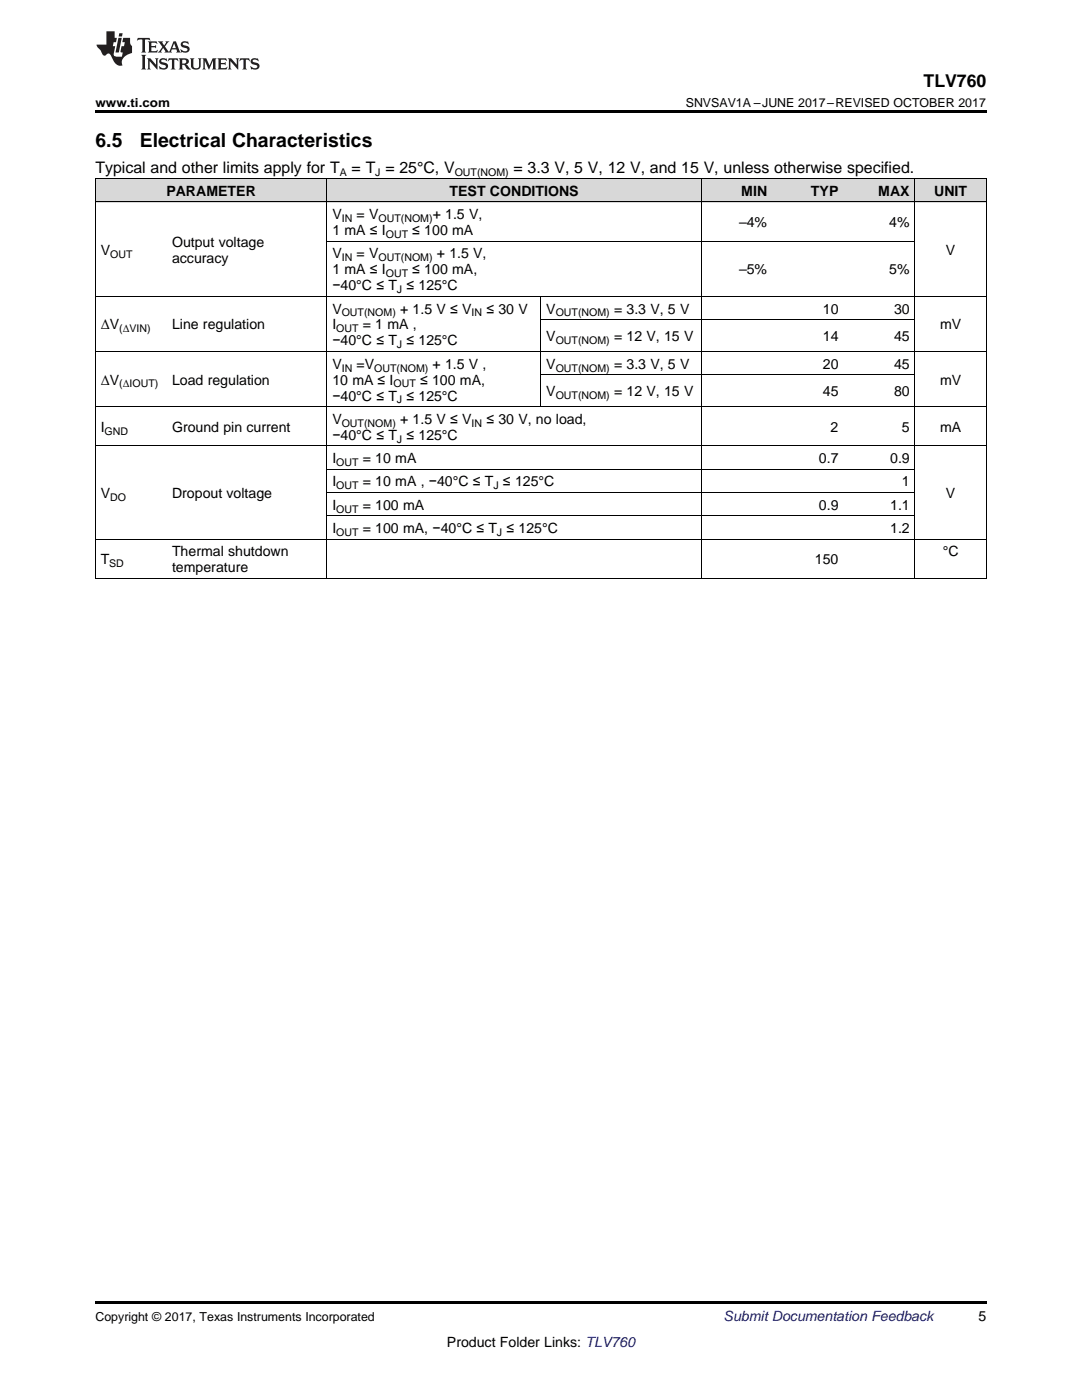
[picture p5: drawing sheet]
<svg xmlns="http://www.w3.org/2000/svg" width="216mm" height="279mm" viewBox="0 0 216 279" stroke-linecap="round" stroke-linejoin="round" font-family="sans-serif">
<defs><g id="words">
<g font-size="3.9">
<text x="19" y="29.3">6.5</text>
<text x="27.9" y="29.3">Electrical Characteristics</text>
</g>
<text font-size="3.5" x="184.3" y="17.3">TLV760</text>
<g font-size="3.2">
<text x="19" y="34.4">Typical and other limits apply for T</text>
<text x="70.2" y="34.4">= T = 25°C, V</text>
<text x="102.5" y="34.4">= 3.3 V, 5 V, 12 V, and 15 V, unless otherwise specified.</text>
</g>
<g font-size="2.8">
<text x="33.2" y="39.1">PARAMETER</text>
<text x="89.7" y="39.1">TEST CONDITIONS</text>
<text x="147.9" y="39.1">MIN</text>
<text x="161.8" y="39.1">TYP</text>
<text x="175.3" y="39.1">MAX</text>
<text x="186.4" y="39.1">UNIT</text>
<text x="66.3" y="43.7">V</text>
<text x="66.3" y="46.9">1 mA ≤ I</text>
<text x="71.2" y="43.7">= V</text>
<text x="82.3" y="46.9">≤ 100 mA</text>
<text x="86.3" y="43.7">+ 1.5 V,</text>
<text x="147.5" y="45.3">–4%</text>
<text x="177.4" y="45.3">4%</text>
<text x="20.1" y="50.8">V</text>
<text x="34.3" y="49.2">Output voltage</text>
<text x="34.3" y="52.4">accuracy</text>
<text x="66.3" y="51.6">V</text>
<text x="71.2" y="51.6">= V</text>
<text x="87.2" y="51.6">+ 1.5 V,</text>
<text x="188.7" y="50.8">V</text>
<text x="66.3" y="54.8">1 mA ≤ I</text>
<text x="66.3" y="57.9">−40°C ≤ T ≤ 125°C</text>
<text x="82.3" y="54.8">≤ 100 mA,</text>
<text x="147.5" y="54.8">–5%</text>
<text x="177.4" y="54.8">5%</text>
<text x="20.1" y="65.8">ΔV</text>
<text x="34.3" y="65.8">Line regulation</text>
<text x="66.3" y="62.6">V</text>
<text x="66.3" y="65.8">I</text>
<text x="72.4" y="65.8">= 1 mA ,</text>
<text x="79.8" y="62.6">+ 1.5 V ≤ V</text>
<text x="97" y="62.6">≤ 30 V</text>
<text x="109" y="62.6">V</text>
<text x="122.5" y="62.6">= 3.3 V, 5 V</text>
<text x="164.2" y="62.6">10</text>
<text x="178.4" y="62.6">30</text>
<text x="187.6" y="65.8">mV</text>
<text x="66.3" y="68.9">−40°C ≤ T ≤ 125°C</text>
<text x="109" y="68.1">V</text>
<text x="122.5" y="68.1">= 12 V, 15 V</text>
<text x="164.2" y="68.1">14</text>
<text x="178.4" y="68.1">45</text>
<text x="20.1" y="76.8">ΔV</text>
<text x="34.3" y="76.8">Load regulation</text>
<text x="66.3" y="73.6">V</text>
<text x="66.3" y="76.8">10 mA ≤ I</text>
<text x="71.2" y="73.6">=V</text>
<text x="83.8" y="76.8">≤ 100 mA,</text>
<text x="86.3" y="73.6">+ 1.5 V ,</text>
<text x="109" y="73.6">V</text>
<text x="122.5" y="73.6">= 3.3 V, 5 V</text>
<text x="164.2" y="73.6">20</text>
<text x="178.4" y="73.6">45</text>
<text x="187.6" y="76.8">mV</text>
<text x="66.3" y="79.9">−40°C ≤ T ≤ 125°C</text>
<text x="109" y="79.1">V</text>
<text x="122.5" y="79.1">= 12 V, 15 V</text>
<text x="164.2" y="79.1">45</text>
<text x="178.4" y="79.1">80</text>
<text x="20.1" y="86.2">I</text>
<text x="34.3" y="86.2">Ground pin current</text>
<text x="66.3" y="84.6">V</text>
<text x="66.3" y="87.8">−40°C ≤ T ≤ 125°C</text>
<text x="79.8" y="84.6">+ 1.5 V ≤ V</text>
<text x="97" y="84.6">≤ 30 V, no load,</text>
<text x="165.7" y="86.2">2</text>
<text x="180" y="86.2">5</text>
<text x="187.6" y="86.2">mA</text>
<text x="66.3" y="92.4">I</text>
<text x="72.4" y="92.4">= 10 mA</text>
<text x="163.4" y="92.4">0.7</text>
<text x="177.6" y="92.4">0.9</text>
<text x="20.1" y="99.4">V</text>
<text x="34.3" y="99.4">Dropout voltage</text>
<text x="66.3" y="97.1">I</text>
<text x="66.3" y="101.7">I</text>
<text x="72.4" y="97.1">= 10 mA , −40°C ≤ T ≤ 125°C</text>
<text x="72.4" y="101.7">= 100 mA</text>
<text x="163.4" y="101.7">0.9</text>
<text x="177.6" y="101.7">1.1</text>
<text x="180" y="97.1">1</text>
<text x="188.7" y="99.4">V</text>
<text x="66.3" y="106.4">I</text>
<text x="72.4" y="106.4">= 100 mA, −40°C ≤ T ≤ 125°C</text>
<text x="177.6" y="106.4">1.2</text>
<text x="20.1" y="112.6">T</text>
<text x="34.3" y="111.1">Thermal shutdown</text>
<text x="162.6" y="112.6">150</text>
<text x="188.1" y="111.1">°C</text>
<text x="34.3" y="114.2">temperature</text>
<text x="195.3" y="263.6">5</text>
<text x="89.2" y="268.9">Product Folder Links: TLV760</text>
</g>
<text font-size="2.8" fill="#0000c8" x="144.4" y="263.6">Submit Documentation Feedback</text>
<g font-size="2.5">
<text x="19" y="21.4">www.ti.com</text>
<text x="136.8" y="21.4">SNVSAV1A –JUNE 2017–REVISED OCTOBER 2017</text>
<text x="19" y="263.6">Copyright © 2017, Texas Instruments Incorporated</text>
</g>
<g font-size="2.1">
<text x="67.8" y="35.1">A</text>
<text x="74.9" y="35.1">J</text>
<text x="90.7" y="35.1">OUT(NOM)</text>
<text x="68.2" y="44.3">IN</text>
<text x="75.5" y="44.3">OUT(NOM)</text>
<text x="77" y="47.5">OUT</text>
<text x="22" y="51.4">OUT</text>
<text x="68.2" y="52.1">IN</text>
<text x="75.5" y="52.1">OUT(NOM)</text>
<text x="77" y="55.3">OUT</text>
<text x="79.2" y="58.5">J</text>
<text x="68.2" y="63.1">OUT(NOM)</text>
<text x="94.1" y="63.1">IN</text>
<text x="110.9" y="63.1">OUT(NOM)</text>
<text x="23.8" y="66.3">(ΔVIN)</text>
<text x="67.1" y="66.3">OUT</text>
<text x="79.2" y="69.5">J</text>
<text x="110.9" y="68.7">OUT(NOM)</text>
<text x="23.8" y="77.3">(ΔIOUT)</text>
<text x="68.2" y="74.2">IN</text>
<text x="74.7" y="74.2">OUT(NOM)</text>
<text x="78.5" y="77.3">OUT</text>
<text x="110.9" y="74.2">OUT(NOM)</text>
<text x="79.2" y="80.5">J</text>
<text x="110.9" y="79.7">OUT(NOM)</text>
<text x="20.9" y="86.7">GND</text>
<text x="68.2" y="85.2">OUT(NOM)</text>
<text x="79.2" y="88.3">J</text>
<text x="94.1" y="85.2">IN</text>
<text x="67.1" y="93">OUT</text>
<text x="22" y="100">DO</text>
<text x="67.1" y="97.6">OUT</text>
<text x="98.5" y="97.6">J</text>
<text x="67.1" y="102.3">OUT</text>
<text x="67.1" y="107">OUT</text>
<text x="99.2" y="107">J</text>
<text x="21.8" y="113.2">SD</text>
</g>
</g></defs>
<g fill="#d8d8d8">
<path d="M19 35.7h14.3v4.7h-14.3z"/>
<path d="M33.3 35.7h32v4.7h-32z"/>
<path d="M65.3 35.7h42.6v4.7h-42.6z"/>
<path d="M107.9 35.7h32v4.7h-32z"/>
<path d="M139.9 35.7h14.3v4.7h-14.3z"/>
<path d="M154.2 35.7h14.2v4.7h-14.2z"/>
<path d="M168.4 35.7h14.2v4.7h-14.2z"/>
<path d="M182.6 35.7h14.2v4.7h-14.2z"/>
</g>
<path d="M19 22h177.8v.5h-177.8zM19 115.5h.2zM65.2 115.5h.1zM107.8 115.5h.1zM139.8 115.5h.1zM154.1 115.5h.1zM168.3 115.5h.1zM182.5 115.5h.1zM196.7 115.5h.1zM19 259.7h177.8v.5h-177.8z" fill="#000"/>
<g fill="none" stroke="#000" stroke-width=".2">
<path d="M19 35.6l177.8 .1v79.8M19.1 35.7v79.8M65.2 35.7v79.8M139.9 35.7v79.8M182.5 35.7v79.8M19 59.1h177.8M19 40.3h177.8M65.3 48.1h117.3M107.9 59.2v22M19 70.1h177.8M107.9 74.8h74.7M107.9 63.8h74.7"/>
<path d="M19 89h177.8M19 81.2h177.8M65.3 98.3h117.3M65.3 93.6h117.3M19 115.4h177.8M19 107.6h177.8M65.3 103h117.3"/>
</g>
<g fill="#231f20">
<path d="M27.5 7.6l-.1 .5 .4-.2h.6v.1v2.1l-.2 .4h1l-.3-.4v-2.1l.1-.1h.5l.5 .2-.2-.5zM29.5 8.3l.2 .3v1.5l-.2 .4h1.8l.2-.6a1.04 1.04 0 0 1-1.3 .2v-.7h.6l.3 .2v-.6l-.3 .2h-.6v-.6l.8-.1 .4 .3-.2-.5zM31.5 8.3l.9 1.1-.9 1.1h.8l-.2-.2 .5-.7 .4 .7-.2 .2h1.5l-.1-.2 .1-.4h.9l.1 .4-.2 .2h1l-.3-.3-.7-1.9h-.5l-.9 2-.8-1 .9-1h-.8l.1 .3-.3 .5-.4-.6 .2-.2zM34.7 8.6l.4 1h-.7zM36.3 8.4a.63 .63 0 0 0-.2 .7 .63 .63 0 0 0 .6 .4l.6 .2 .1 .2a.75 .75 0 0 1-.7 .4 .75 .75 0 0 1-.6-.5l.1 .7 .1-.1a1.11 1.11 0 0 0 1.5-.6 1.13 1.13 0 0 0-1.2-.8l-.1-.4a1.04 1.04 0 0 1 1.2 .2l-.2-.5-.1 .1-.5-.2zM28.2 10.9l.2 .4v2.2l-.2 .4h1l-.3-.4v-2.2l.3-.4zM29.3 11.6l.3 .4v1.5l-.3 .4h.8l-.2-.4v-1.3l1.5 1.7v-1.9l.2-.4h-.7l.2 .4v.9l-1.1-1.3zM32 11.8a.62 .62 0 0 0-.2 .7 .62 .62 0 0 0 .6 .4l.6 .1 .1 .3a.76 .76 0 0 1-.7 .3 .76 .76 0 0 1-.6-.4l.1 .7 .1-.1a1.11 1.11 0 0 0 1.5-.6 1.13 1.13 0 0 0-1.2-.8l-.1-.4a1.04 1.04 0 0 1 1.2 .2l-.2-.6-.1 .1-.5-.1zM33.7 11.6l-.2 .6a.61 .61 0 0 1 .8-.3v1.6l-.2 .4h.9l-.2-.4v-1.6a.63 .63 0 0 1 .8 .3l-.2-.6zM35.6 11.6l.3 .4v1.5l-.3 .4h1l-.2-.2v-.8l.5 .2a.76 .76 0 0 0 1.2 .7l-1-1a.58 .58 0 0 0 .6-.5 .58 .58 0 0 0-.5-.6zM36.4 11.9h.1a.45 .45 0 0 1 .5 .1 .45 .45 0 0 1 .1 .5l-.7 .2zM37.9 11.6l.2 .2a2.17 2.17 0 0 0 .3 1.9 .99 .99 0 0 0 1.6-.6v-1.1l.2-.4h-.7l.2 .2a1.92 1.92 0 0 1-.2 1.8 .6 .6 0 0 1-.9-.5v-1.1l.2-.4zM40.4 11.6l.2 .4v1.5l-.2 .4h.7l-.2-.4v-1.4l.8 1.8 .8-1.8v1.4l-.2 .4h.9l-.2-.4v-1.5l.2-.4h-.8l-.6 1.5-.6-1.5zM43.4 11.6l.2 .4v1.5l-.2 .4h1.8l.2-.6a1.04 1.04 0 0 1-1.3 .1v-.6h.5l.4 .2v-.6l-.4 .2h-.5v-.7h.8l.3 .3-.1-.6zM45.5 11.6l.2 .4v1.5l-.2 .4h.7l-.2-.4v-1.3l1.5 1.7v-1.9l.2-.4h-.7l.2 .4v.9l-1.1-1.3zM47.9 11.6l-.1 .6a.61 .61 0 0 1 .8-.3v1.6l-.3 .4h1l-.3-.4 .1-1.6a.63 .63 0 0 1 .7 .3l-.1-.6zM50.2 11.8a.62 .62 0 0 0-.2 .7 .62 .62 0 0 0 .6 .4l.6 .1 .2 .3a.76 .76 0 0 1-.8 .3 .76 .76 0 0 1-.6-.4l.1 .7 .2-.1a1.11 1.11 0 0 0 1.5-.6 1.13 1.13 0 0 0-1.3-.8l-.1-.4a1.04 1.04 0 0 1 1.2 .2l-.1-.6-.2 .1-.5-.1z"/>
<path d="M21.2 6.3v2.6h-1.9l.1 .4 .7 .9a.91 .91 0 0 0 1 .8 .56 .56 0 0 1 .5-.3 .56 .56 0 0 1 .5 .3l.4 .8a1.53 1.53 0 0 0 1.9 1.2 1.54 1.54 0 0 1 1-2.1l.9-.3v-1.4a1.52 1.52 0 0 1-.3-1.6h-1.4l-.2 .8h.5l-.2 .8h-.4l-.2 1v.2l.4 .1-.2 .8a1.93 1.93 0 0 1-1.6-.3l.3-1.8h-.5l.2-.8h.4l.2-.8h-.4v-1.3zM23.6 7.6l-.6 2.9h.7l.6-2.9zM23.8 6.6l-.1 .7h.6l.2-.7z"/>
</g>
<use href="#words"/>
</svg>
